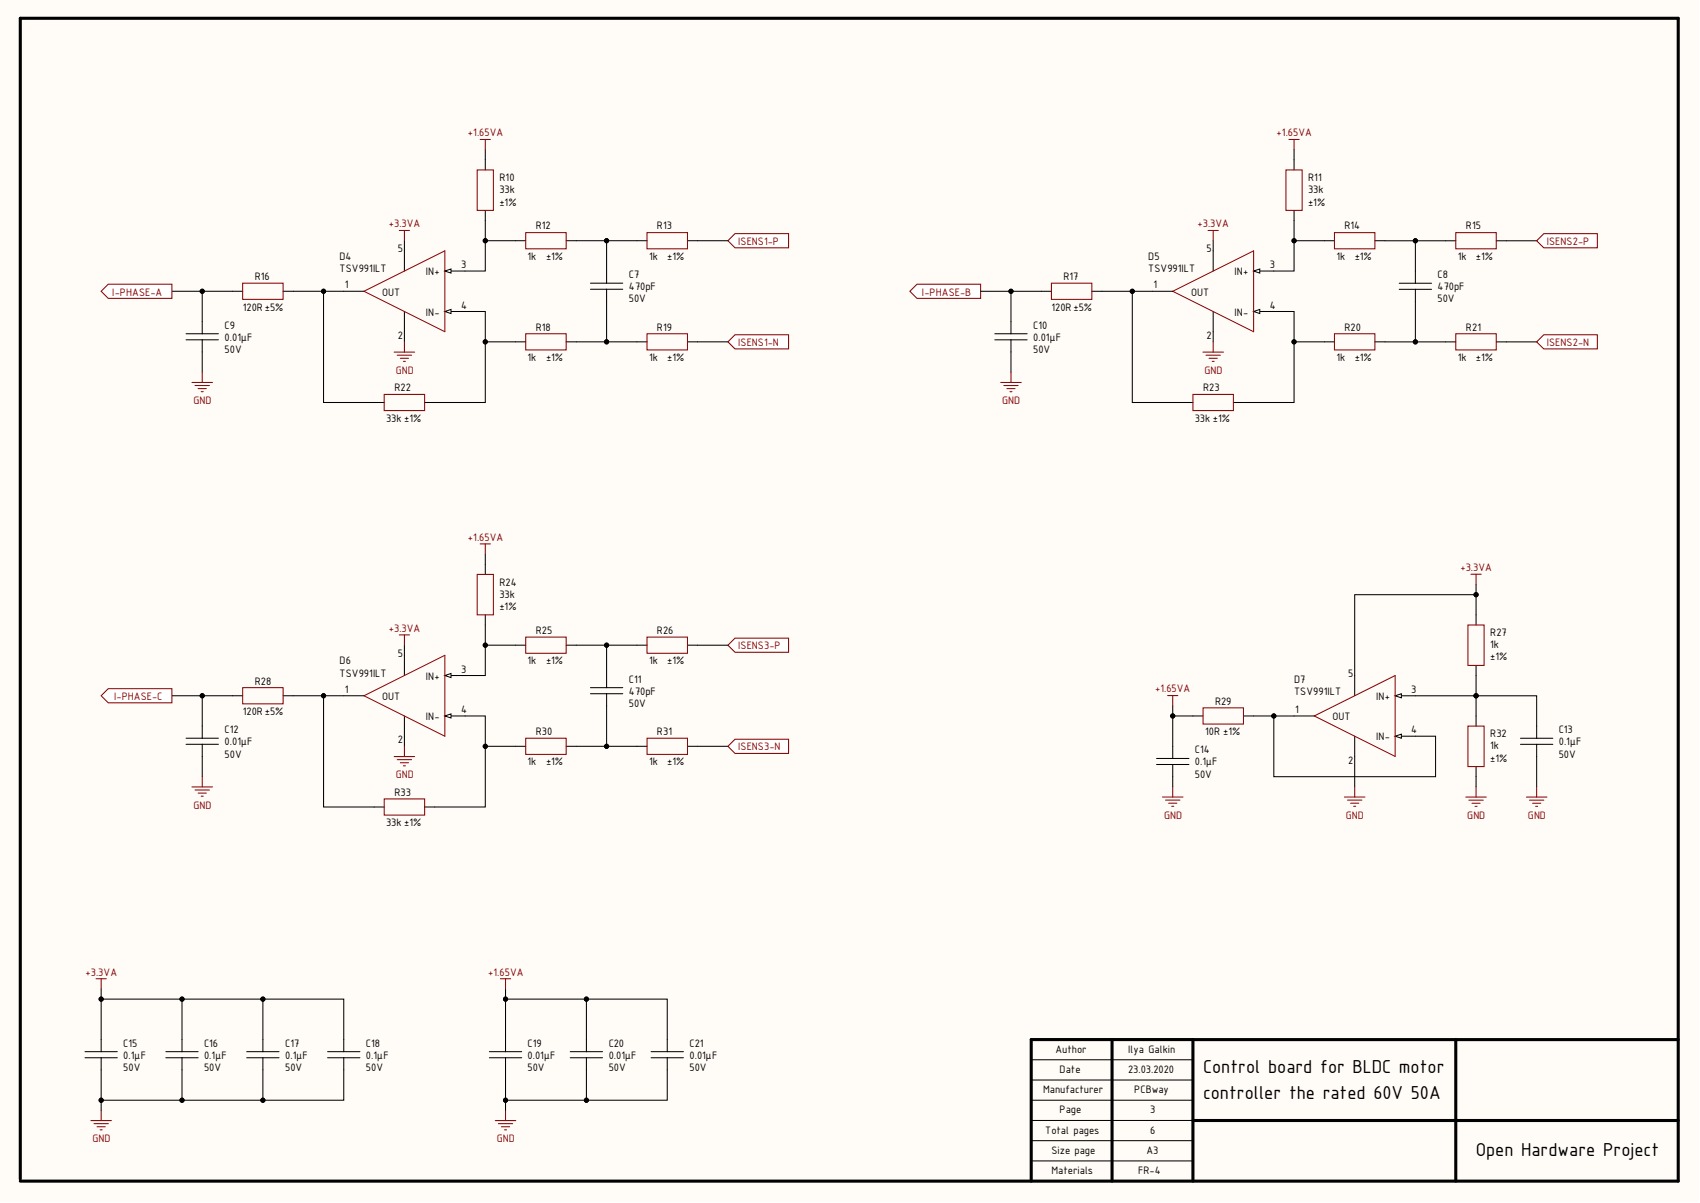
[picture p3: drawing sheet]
<svg xmlns="http://www.w3.org/2000/svg" width="420mm" height="297mm" viewBox="0 0 420 297" stroke-linecap="round" stroke-linejoin="round" font-family="sans-serif">
<defs><g id="words">
<g font-size="5">
<text x="297.1" y="264.9">Control board for BLDC motor</text>
<text x="297.1" y="271.3">controller the rated 60V 50A</text>
<text x="364.5" y="285.4">Open Hardware Project</text>
</g>
<g font-size="2.9" fill="#800000">
<text x="115.6" y="33.7">+1.65VA</text>
<text x="315.3" y="33.7">+1.65VA</text>
<text x="96" y="56.2">+3.3VA</text>
<text x="295.7" y="56.2">+3.3VA</text>
<text x="182.3" y="60.5">ISENS1-P</text>
<text x="382" y="60.5">ISENS2-P</text>
<text x="27.7" y="73">I-PHASE-A</text>
<text x="227.7" y="73">I-PHASE-B</text>
<text x="182.3" y="85.4">ISENS1-N</text>
<text x="382" y="85.4">ISENS2-N</text>
<text x="97.7" y="92.3">GND</text>
<text x="297.4" y="92.3">GND</text>
<text x="47.8" y="99.8">GND</text>
<text x="247.5" y="99.8">GND</text>
<text x="115.6" y="133.5">+1.65VA</text>
<text x="360.7" y="141">+3.3VA</text>
<text x="96" y="156">+3.3VA</text>
<text x="182.3" y="160.3">ISENS3-P</text>
<text x="28.2" y="172.8">I-PHASE-C</text>
<text x="285.2" y="171">+1.65VA</text>
<text x="182.3" y="185.3">ISENS3-N</text>
<text x="97.7" y="192.1">GND</text>
<text x="47.8" y="199.6">GND</text>
<text x="287.4" y="202.2">GND</text>
<text x="332.3" y="202.2">GND</text>
<text x="362.3" y="202.2">GND</text>
<text x="377.3" y="202.2">GND</text>
<text x="21.1" y="240.9">+3.3VA</text>
<text x="120.6" y="240.9">+1.65VA</text>
<text x="22.8" y="282.1">GND</text>
<text x="122.7" y="282.1">GND</text>
</g>
<g font-size="2.9">
<text x="123.3" y="47.7">33k</text>
<text x="123.3" y="44.7">R10</text>
<text x="323" y="47.7">33k</text>
<text x="323" y="44.7">R11</text>
<text x="123.3" y="50.7">±1%</text>
<text x="323" y="50.7">±1%</text>
<text x="132.3" y="56.7">R12</text>
<text x="162.2" y="56.7">R13</text>
<text x="332" y="56.7">R14</text>
<text x="362" y="56.7">R15</text>
<text x="83.9" y="64.2">D4</text>
<text x="98.2" y="62.2">5</text>
<text x="130.3" y="64.2">1k</text>
<text x="134.8" y="64.2">±1%</text>
<text x="160.3" y="64.2">1k</text>
<text x="164.8" y="64.2">±1%</text>
<text x="283.6" y="64.2">D5</text>
<text x="297.9" y="62.2">5</text>
<text x="330.1" y="64.2">1k</text>
<text x="334.5" y="64.2">±1%</text>
<text x="360" y="64.2">1k</text>
<text x="364.5" y="64.2">±1%</text>
<text x="62.9" y="69.2">R16</text>
<text x="83.9" y="67.1">TSV991ILT</text>
<text x="85.1" y="71.2">1</text>
<text x="105.2" y="68">IN+</text>
<text x="113.9" y="66.2">3</text>
<text x="155.3" y="71.7">470pF</text>
<text x="155.3" y="68.7">C7</text>
<text x="262.6" y="69.2">R17</text>
<text x="283.6" y="67.1">TSV991ILT</text>
<text x="284.8" y="71.2">1</text>
<text x="304.9" y="68">IN+</text>
<text x="313.6" y="66.2">3</text>
<text x="355" y="71.7">470pF</text>
<text x="355" y="68.7">C8</text>
<text x="59.9" y="76.7">120R ±5%</text>
<text x="94.3" y="73">OUT</text>
<text x="105.2" y="78">IN-</text>
<text x="113.9" y="76.2">4</text>
<text x="155.3" y="74.7">50V</text>
<text x="259.6" y="76.7">120R ±5%</text>
<text x="294.1" y="73">OUT</text>
<text x="304.9" y="78">IN-</text>
<text x="313.6" y="76.2">4</text>
<text x="355" y="74.7">50V</text>
<text x="55.5" y="81.2">C9</text>
<text x="98.2" y="83.7">2</text>
<text x="132.3" y="81.7">R18</text>
<text x="162.2" y="81.7">R19</text>
<text x="255.1" y="81.2">C10</text>
<text x="297.9" y="83.7">2</text>
<text x="332" y="81.7">R20</text>
<text x="362" y="81.7">R21</text>
<text x="55.5" y="87.2">50V</text>
<text x="55.5" y="84.1">0.01μF</text>
<text x="130.3" y="89.1">1k</text>
<text x="134.8" y="89.1">±1%</text>
<text x="160.3" y="89.1">1k</text>
<text x="164.8" y="89.1">±1%</text>
<text x="255.1" y="87.2">50V</text>
<text x="255.1" y="84.1">0.01μF</text>
<text x="330.1" y="89.1">1k</text>
<text x="334.5" y="89.1">±1%</text>
<text x="360" y="89.1">1k</text>
<text x="364.5" y="89.1">±1%</text>
<text x="97.4" y="96.7">R22</text>
<text x="297.1" y="96.7">R23</text>
<text x="95.4" y="104.1">33k ±1%</text>
<text x="295.1" y="104.1">33k ±1%</text>
<text x="123.3" y="147.6">33k</text>
<text x="123.3" y="144.6">R24</text>
<text x="123.3" y="150.6">±1%</text>
<text x="132.3" y="156.6">R25</text>
<text x="162.2" y="156.6">R26</text>
<text x="368" y="160.1">1k</text>
<text x="368" y="157">R27</text>
<text x="83.9" y="167.1">TSV991ILT</text>
<text x="83.9" y="164">D6</text>
<text x="98.2" y="162.1">5</text>
<text x="105.2" y="167.9">IN+</text>
<text x="113.9" y="166.1">3</text>
<text x="130.3" y="164">1k</text>
<text x="134.8" y="164">±1%</text>
<text x="160.3" y="164">1k</text>
<text x="164.8" y="164">±1%</text>
<text x="332.9" y="167.1">5</text>
<text x="368" y="163">±1%</text>
<text x="62.9" y="169">R28</text>
<text x="85.1" y="171.1">1</text>
<text x="94.3" y="172.8">OUT</text>
<text x="155.3" y="171.6">470pF</text>
<text x="155.3" y="168.5">C11</text>
<text x="319.6" y="171.6">TSV991ILT</text>
<text x="319.6" y="168.5">D7</text>
<text x="339.9" y="172.8">IN+</text>
<text x="348.5" y="171.1">3</text>
<text x="59.9" y="176.6">120R ±5%</text>
<text x="105.2" y="177.8">IN-</text>
<text x="113.9" y="176.1">4</text>
<text x="155.3" y="174.5">50V</text>
<text x="300" y="174">R29</text>
<text x="319.8" y="176.1">1</text>
<text x="329" y="177.8">OUT</text>
<text x="55.5" y="184">0.01μF</text>
<text x="55.5" y="181">C12</text>
<text x="98.2" y="183.6">2</text>
<text x="132.3" y="181.5">R30</text>
<text x="162.2" y="181.5">R31</text>
<text x="297.6" y="181.5">10R ±1%</text>
<text x="339.9" y="182.8">IN-</text>
<text x="348.5" y="181">4</text>
<text x="368" y="185">1k</text>
<text x="368" y="182.1">R32</text>
<text x="384.9" y="184">0.1μF</text>
<text x="384.9" y="181">C13</text>
<text x="55.5" y="187">50V</text>
<text x="130.3" y="189">1k</text>
<text x="134.8" y="189">±1%</text>
<text x="160.3" y="189">1k</text>
<text x="164.8" y="189">±1%</text>
<text x="295.1" y="189">0.1μF</text>
<text x="295.1" y="186">C14</text>
<text x="332.9" y="188.6">2</text>
<text x="368" y="188.1">±1%</text>
<text x="384.9" y="187">50V</text>
<text x="97.4" y="196.5">R33</text>
<text x="295.1" y="192">50V</text>
<text x="95.4" y="204">33k ±1%</text>
<text x="30.4" y="261.5">0.1μF</text>
<text x="30.4" y="258.4">C15</text>
<text x="50.4" y="261.5">0.1μF</text>
<text x="50.4" y="258.4">C16</text>
<text x="70.4" y="261.5">0.1μF</text>
<text x="70.4" y="258.4">C17</text>
<text x="90.4" y="261.5">0.1μF</text>
<text x="90.4" y="258.4">C18</text>
<text x="130.3" y="261.5">0.01μF</text>
<text x="130.3" y="258.4">C19</text>
<text x="150.3" y="261.5">0.01μF</text>
<text x="150.3" y="258.4">C20</text>
<text x="170.3" y="261.5">0.01μF</text>
<text x="170.3" y="258.4">C21</text>
<text x="260.6" y="259.9">Author</text>
<text x="278.6" y="259.9">Ilya Galkin</text>
<text x="30.4" y="264.4">50V</text>
<text x="50.4" y="264.4">50V</text>
<text x="70.4" y="264.4">50V</text>
<text x="90.4" y="264.4">50V</text>
<text x="130.3" y="264.4">50V</text>
<text x="150.3" y="264.4">50V</text>
<text x="170.3" y="264.4">50V</text>
<text x="257.6" y="269.9">Manufacturer</text>
<text x="261.7" y="264.9">Date</text>
<text x="278.6" y="264.9">23.03.2020</text>
<text x="280.1" y="269.9">PCBway</text>
<text x="261.7" y="274.9">Page</text>
<text x="284.1" y="274.9">3</text>
<text x="258.1" y="279.9">Total pages</text>
<text x="284.1" y="279.9">6</text>
<text x="259.6" y="284.9">Size page</text>
<text x="283.1" y="284.9">A3</text>
<text x="259.6" y="289.9">Materials</text>
<text x="281.1" y="289.9">FR-4</text>
</g>
</g></defs>
<g fill="#fffcf8">
<path d="M0 0h419.4v296.6h-419.4z" fill-rule="evenodd"/>
<path d="M0 0h419.4v296.6h-419.4z" fill-rule="evenodd"/>
</g>
<path d="M274.6 256.7v34.9M294.6 256.7v34.9M359.5 256.7v34.9M414.4 256.7h-159.7v34.9M294.6 276.7h119.8M5 291.1v-286.6h409.4v287.1h-409.4" fill="none" stroke="#000" stroke-width=".76"/>
<path d="M99.9 76.9v5M109.9 66.9h4.9M254.7 276.7h39.9M254.7 271.7h39.9M254.7 266.7h39.9M254.7 261.7h39.9M254.7 286.6h39.9M254.7 281.6h39.9" fill="none" stroke="#000" stroke-width=".25"/>
<path d="M109.9 66.9l1.5-.5v1z" fill="#f8fcff"/>
<path d="M109.9 66.9l1.5-.5v1zM109.9 76.9h4.9" fill="none" stroke="#000" stroke-width=".25"/>
<path d="M109.9 76.9l1.5-.5v1z" fill="#f8fcff"/>
<g fill="none" stroke="#000" stroke-width=".25">
<path d="M119.8 37v2.5M99.9 59.4v7.5M119.8 54.4v5M127.3 59.4h-7.5v7.5h-5M142.3 59.4h7.5v7.5M149.8 59.4h7.5M42.5 71.9h7.4M57.4 71.9h-7.5v7.5M72.4 71.9h17.5M79.9 71.9v27.5h12.5M109.9 76.9l1.5-.5v1zM114.8 76.9h5v7.5h7.5"/>
<path d="M149.8 74.4v10h-7.5M49.9 86.9v5M99.9 81.9v2.5M119.8 84.4v15h-12.4M149.8 84.4h7.5"/>
<circle cx="119.8" cy="59.4" r=".51"/>
<circle cx="149.8" cy="59.4" r=".51"/>
<circle cx="49.9" cy="71.9" r=".51"/>
<circle cx="79.9" cy="71.9" r=".51"/>
<circle cx="119.8" cy="84.4" r=".51"/>
<circle cx="149.8" cy="84.4" r=".51"/>
</g>
<path d="M89.9 71.9l20-10v20z" fill="none" stroke="#980000" stroke-width=".25"/>
<g fill="#000">
<circle cx="119.8" cy="59.4" r=".51"/>
<circle cx="149.8" cy="59.4" r=".51"/>
<circle cx="49.9" cy="71.9" r=".51"/>
<circle cx="79.9" cy="71.9" r=".51"/>
<circle cx="119.8" cy="84.4" r=".51"/>
<circle cx="149.8" cy="84.4" r=".51"/>
</g>
<path d="M47.4 94.4h5.1M48.2 95.2h3.5M48.9 96h2.1M49.7 96.7h.5M49.9 91.9v2.5M97.3 86.9h5.1M98.1 87.7h3.5M98.9 88.5h2M99.6 89.2h.5M99.9 84.4v2.5" fill="none" stroke="#800000" stroke-width=".25"/>
<path d="M26.7 70.2h15.8v3.5h-15.8l-1.7-1.8z" fill-rule="evenodd" fill="#fff"/>
<path d="M118.6 34.4h2.5M119.8 34.4v2.6M98.6 56.9h2.5M99.9 56.9v2.5M117.8 42h4v9.9h-4zM129.8 57.4h10v4h-10zM159.8 57.4h10v4h-10zM26.7 70.2h15.8v3.5h-15.8l-1.7-1.8zM59.9 69.9h10v4h-10zM94.9 97.4h10v4h-10zM129.8 82.4h10v4h-10zM159.8 82.4h10v4h-10z" fill="none" stroke="#800000" stroke-width=".25"/>
<g fill="none" stroke="#000" stroke-width=".25">
<path d="M119.8 39.5v2.5M119.8 51.9v2.5M127.3 59.4h2.5M139.8 59.4h2.5M157.3 59.4h2.5M169.8 59.4h2.5M49.9 79.4v3M57.4 71.9h2.5M69.9 71.9h2.5M145.8 71.4h8M145.8 69.9h8M149.8 66.9v3"/>
<path d="M149.8 71.4v3M45.9 83.9h8M45.9 82.4h8M49.9 83.9v3M92.4 99.4h2.5M104.9 99.4h2.5M127.3 84.4h2.5M139.8 84.4h2.5M157.3 84.4h2.5M169.8 84.4h2.5"/>
</g>
<path d="M181.5 57.7h13.2v3.5h-13.2l-1.7-1.8z" fill-rule="evenodd" fill="#fff"/>
<path d="M181.5 57.7h13.2v3.5h-13.2l-1.7-1.8z" fill="none" stroke="#800000" stroke-width=".25"/>
<path d="M172.3 59.4h7.5M172.3 84.4h7.5" fill="none" stroke="#000" stroke-width=".25"/>
<path d="M226.4 70.2h15.8v3.5h-15.8l-1.7-1.8z" fill-rule="evenodd" fill="#fff"/>
<path d="M226.4 70.2h15.8v3.5h-15.8l-1.7-1.8z" fill="none" stroke="#800000" stroke-width=".25"/>
<path d="M299.6 76.9v5M309.6 66.9h5" fill="none" stroke="#000" stroke-width=".25"/>
<path d="M309.6 66.9l1.5-.5v1z" fill="#f8fcff"/>
<path d="M309.6 66.9l1.5-.5v1zM309.6 76.9h5" fill="none" stroke="#000" stroke-width=".25"/>
<path d="M309.6 76.9l1.5-.5v1z" fill="#f8fcff"/>
<g fill="none" stroke="#000" stroke-width=".25">
<path d="M319.6 37v5M299.6 59.4v7.5M319.6 51.9v7.5M329.5 59.4h-9.9v7.5h-5M339.5 59.4l10 .1v10.4M349.5 59.5h10M369.5 59.5h10M242.2 71.9h7.5M259.6 71.9h-9.9v10.5M269.6 71.9h20M279.6 71.9v27.5h15M309.6 76.9l1.5-.5v1z"/>
<path d="M314.6 76.9h5v7.5h9.9M345.5 71.4h8M345.5 69.9h8M349.5 71.4v13h-10M245.7 83.9h7.9M245.7 82.4h7.9M249.7 83.9v8M299.6 81.9v2.5M319.6 84.4v15h-15M349.5 84.4h10M369.5 84.4h10M99.9 176.8v5"/>
<path d="M109.9 166.8h4.9"/>
<circle cx="319.6" cy="59.4" r=".51"/>
<circle cx="349.5" cy="59.5" r=".51"/>
<circle cx="249.7" cy="71.9" r=".51"/>
<circle cx="279.6" cy="71.9" r=".51"/>
<circle cx="319.6" cy="84.4" r=".51"/>
<circle cx="349.5" cy="84.4" r=".51"/>
</g>
<path d="M289.6 71.9l20-10v20z" fill="none" stroke="#980000" stroke-width=".25"/>
<g fill="#000">
<circle cx="319.6" cy="59.4" r=".51"/>
<circle cx="349.5" cy="59.5" r=".51"/>
<circle cx="249.7" cy="71.9" r=".51"/>
<circle cx="279.6" cy="71.9" r=".51"/>
<circle cx="319.6" cy="84.4" r=".51"/>
<circle cx="349.5" cy="84.4" r=".51"/>
</g>
<g fill="none" stroke="#800000" stroke-width=".25">
<path d="M318.3 34.4h2.5M319.6 34.4v2.6M298.3 56.9h2.6M299.6 56.9v2.5M317.6 42h4v9.9h-4zM329.5 57.4h10v4h-10zM359.5 57.4h10v4h-10zM259.6 69.9h10v4h-10zM247.1 94.4h5.1M247.9 95.2h3.5M248.6 96h2.1M249.4 96.7h.5"/>
<path d="M249.7 91.9v2.5M294.6 97.4h10v4h-10zM297.1 86.9h5M297.8 87.7h3.6M298.6 88.5h2M299.3 89.2h.5M299.6 84.4v2.5M329.5 82.4h10v4h-10zM359.5 82.4h10v4h-10z"/>
</g>
<path d="M109.9 166.8l1.5-.5v1z" fill="#f8fcff"/>
<path d="M109.9 166.8l1.5-.5v1zM109.9 176.8h5" fill="none" stroke="#000" stroke-width=".25"/>
<path d="M109.9 176.8l1.5-.5v1z" fill="#f8fcff"/>
<g fill="none" stroke="#000" stroke-width=".25">
<path d="M119.8 136.8v2.5M99.9 159.3v7.5M119.8 154.3v5M127.3 159.3h-7.5v7.5h-5M142.3 159.3h7.5v7.5M149.8 159.3h7.5M42.5 171.8h7.4M57.4 171.8h-7.5v7.5M72.4 171.8h17.5M79.9 171.8v27.5h12.5M109.9 176.8l1.5-.5v1zM114.9 176.8h4.9v7.5h7.5"/>
<path d="M149.8 174.3v10h-7.5M49.9 186.8v5M99.9 181.8v2.5M119.8 184.3v15h-12.4M149.8 184.3h7.5"/>
<circle cx="119.8" cy="159.3" r=".51"/>
<circle cx="149.8" cy="159.3" r=".51"/>
<circle cx="49.9" cy="171.8" r=".51"/>
<circle cx="79.9" cy="171.8" r=".51"/>
<circle cx="119.8" cy="184.3" r=".51"/>
<circle cx="149.8" cy="184.3" r=".51"/>
</g>
<path d="M89.9 171.8l20-10v20z" fill="none" stroke="#980000" stroke-width=".25"/>
<g fill="#000">
<circle cx="119.8" cy="159.3" r=".51"/>
<circle cx="149.8" cy="159.3" r=".51"/>
<circle cx="49.9" cy="171.8" r=".51"/>
<circle cx="79.9" cy="171.8" r=".51"/>
<circle cx="119.8" cy="184.3" r=".51"/>
<circle cx="149.8" cy="184.3" r=".51"/>
</g>
<path d="M47.4 194.3h5.1M48.2 195.1h3.5M48.9 195.8h2.1M49.7 196.6h.5M49.9 191.8v2.5M97.3 186.8h5.1M98.1 187.6h3.5M98.9 188.3h2M99.6 189.1h.5M99.9 184.3v2.5" fill="none" stroke="#800000" stroke-width=".25"/>
<path d="M26.7 170h15.8v3.5h-15.8l-1.7-1.7z" fill-rule="evenodd" fill="#fff"/>
<path d="M118.6 134.3h2.5M119.8 134.3v2.5M98.6 156.8h2.5M99.9 156.8v2.5M117.8 141.8h4v10h-4zM129.8 157.3h10v4h-10zM159.8 157.3h10v4h-10zM26.7 170h15.8v3.5h-15.8l-1.7-1.7zM59.9 169.8h10v4h-10zM94.9 197.3h10v4h-10zM129.8 182.3h10v4h-10zM159.8 182.3h10v4h-10z" fill="none" stroke="#800000" stroke-width=".25"/>
<g fill="none" stroke="#000" stroke-width=".25">
<path d="M119.8 139.3v2.5M119.8 151.8v2.5M127.3 159.3h2.5M139.8 159.3h2.5M157.3 159.3h2.5M169.8 159.3h2.5M172.3 159.3h7.5M49.9 179.3v3M57.4 171.8h2.5M69.9 171.8h2.5M145.8 171.3h8M145.8 169.8h8"/>
<path d="M149.8 166.8v3M149.8 171.3v3M344.5 171.8h5M45.9 183.8h8M45.9 182.3h8M49.9 183.8v3M92.4 199.3h2.5M104.9 199.3h2.5M127.3 184.3h2.5M139.8 184.3h2.5M157.3 184.3h2.5M169.8 184.3h10"/>
<path d="M334.5 181.8v5"/>
</g>
<path d="M344.5 171.8l1.5-.5v1z" fill="#f8fcff"/>
<path d="M344.5 171.8l1.6-.5v1zM344.5 181.8h5" fill="none" stroke="#000" stroke-width=".25"/>
<path d="M344.5 181.8l1.5-.5v1z" fill="#f8fcff"/>
<g fill="none" stroke="#000" stroke-width=".25">
<path d="M364.5 154.3v-7.5h-30v25M364.5 144.3v2.5M289.6 174.3v2.5M297.1 176.8h-7.5v10.5M307.1 176.8h7.5M324.5 176.8h-9.9v15h39.9v-10h-5M364.5 164.3v7.5h-15M364.5 179.3v-7.5h15v10.5M285.6 188.8h8M285.6 187.3h8M289.6 188.8v5.5M334.5 186.8v7.5"/>
<path d="M344.5 181.8l1.6-.5v1zM364.5 189.3v5M375.5 183.8h8M375.5 182.3h8M379.5 183.8v10.5M21 259.7h8M25 259.7v-13h19.9v13M25 244.2v2.5M41 259.7h7.9M44.9 246.7h20v13M60.9 259.7h8M64.9 246.7h20v13"/>
<path d="M80.9 259.7h8M120.8 259.7h8M124.8 259.7v-13h20v13M124.8 244.2v2.5M140.8 259.7h8M144.8 246.7h20v13M160.8 259.7h8M21 261.2h8M25 261.2v10.5h19.9v-10.5M25 271.7v2.5M41 261.2h7.9M60.9 261.2h8"/>
<path d="M64.9 261.2v10.5h-20M80.9 261.2h8M84.9 261.2v10.5h-20M120.8 261.2h8M124.8 261.2v10.5h20v-10.5M124.8 271.7v2.5M140.8 261.2h8M160.8 261.2h8M164.8 261.2v10.5h-20"/>
<circle cx="364.5" cy="146.8" r=".51"/>
<circle cx="289.6" cy="176.8" r=".51"/>
<circle cx="314.6" cy="176.8" r=".51"/>
<circle cx="364.5" cy="171.8" r=".51"/>
<circle cx="25" cy="246.7" r=".51"/>
<circle cx="44.9" cy="246.7" r=".51"/>
<circle cx="64.9" cy="246.7" r=".51"/>
<circle cx="124.8" cy="246.7" r=".51"/>
<circle cx="144.8" cy="246.7" r=".51"/>
<circle cx="25" cy="271.7" r=".51"/>
<circle cx="44.9" cy="271.7" r=".51"/>
<circle cx="64.9" cy="271.7" r=".51"/>
<circle cx="124.8" cy="271.7" r=".51"/>
<circle cx="144.8" cy="271.7" r=".51"/>
</g>
<path d="M324.5 176.8l20-10v20z" fill="none" stroke="#980000" stroke-width=".25"/>
<g fill="none" stroke="#800000" stroke-width=".25">
<path d="M362.5 154.3h4v10h-4zM363.2 141.8h2.6M364.5 141.8v2.5M288.3 171.8h2.6M289.6 171.8v2.5M297.1 174.8h10v4h-10zM362.5 179.3h4v10h-4zM287.1 196.8h5M287.8 197.6h3.6M288.6 198.3h2M289.3 199.1h.6M289.6 194.3v2.5"/>
<path d="M332 196.8h5.1M332.8 197.6h3.5M333.5 198.3h2M334.3 199.1h.5M334.5 194.3v2.5M362 196.8h5M362.7 197.6h3.6M363.5 198.3h2M364.3 199.1h.5M364.5 194.3v2.5M376.9 196.8h5.1M377.7 197.6h3.5"/>
<path d="M378.5 198.3h2M379.2 199.1h.5M379.5 194.3v2.5M23.7 241.7h2.6M25 241.7v2.5M123.6 241.7h2.5M124.8 241.7v2.5M22.4 276.7h5.1M23.2 277.5h3.6M24 278.2h2M24.7 279h.5M25 274.2v2.5"/>
<path d="M122.3 276.7h5.1M123.1 277.5h3.5M123.8 278.2h2.1M124.6 279h.5M124.8 274.2v2.5"/>
</g>
<g fill="#000">
<circle cx="364.5" cy="146.8" r=".51"/>
<circle cx="289.6" cy="176.8" r=".51"/>
<circle cx="314.6" cy="176.8" r=".51"/>
<circle cx="364.5" cy="171.8" r=".51"/>
<circle cx="25" cy="246.7" r=".51"/>
<circle cx="44.9" cy="246.7" r=".51"/>
<circle cx="64.9" cy="246.7" r=".51"/>
<circle cx="124.8" cy="246.7" r=".51"/>
<circle cx="144.8" cy="246.7" r=".51"/>
<circle cx="25" cy="271.7" r=".51"/>
<circle cx="44.9" cy="271.7" r=".51"/>
<circle cx="64.9" cy="271.7" r=".51"/>
<circle cx="124.8" cy="271.7" r=".51"/>
<circle cx="144.8" cy="271.7" r=".51"/>
</g>
<path d="M181.5 82.7h13.2v3.5h-13.2l-1.7-1.8z" fill-rule="evenodd" fill="#fff"/>
<path d="M181.5 82.7h13.2v3.5h-13.2l-1.7-1.8z" fill="none" stroke="#800000" stroke-width=".25"/>
<path d="M381.2 57.7h13.3v3.5h-13.3l-1.7-1.7z" fill-rule="evenodd" fill="#fff"/>
<path d="M381.2 57.7h13.3v3.5h-13.3l-1.7-1.7z" fill="none" stroke="#800000" stroke-width=".25"/>
<path d="M381.2 82.7h13.3v3.5h-13.3l-1.7-1.8z" fill-rule="evenodd" fill="#fff"/>
<path d="M381.2 82.7h13.3v3.5h-13.3l-1.7-1.8z" fill="none" stroke="#800000" stroke-width=".25"/>
<path d="M181.5 157.6h13.2v3.5h-13.2l-1.7-1.8z" fill-rule="evenodd" fill="#fff"/>
<path d="M181.5 157.6h13.2v3.5h-13.2l-1.7-1.8z" fill="none" stroke="#800000" stroke-width=".25"/>
<path d="M181.5 182.5h13.2v3.5h-13.2l-1.7-1.7z" fill-rule="evenodd" fill="#fff"/>
<path d="M181.5 182.5h13.2v3.5h-13.2l-1.7-1.7z" fill="none" stroke="#800000" stroke-width=".25"/>
<use href="#words"/>
</svg>
